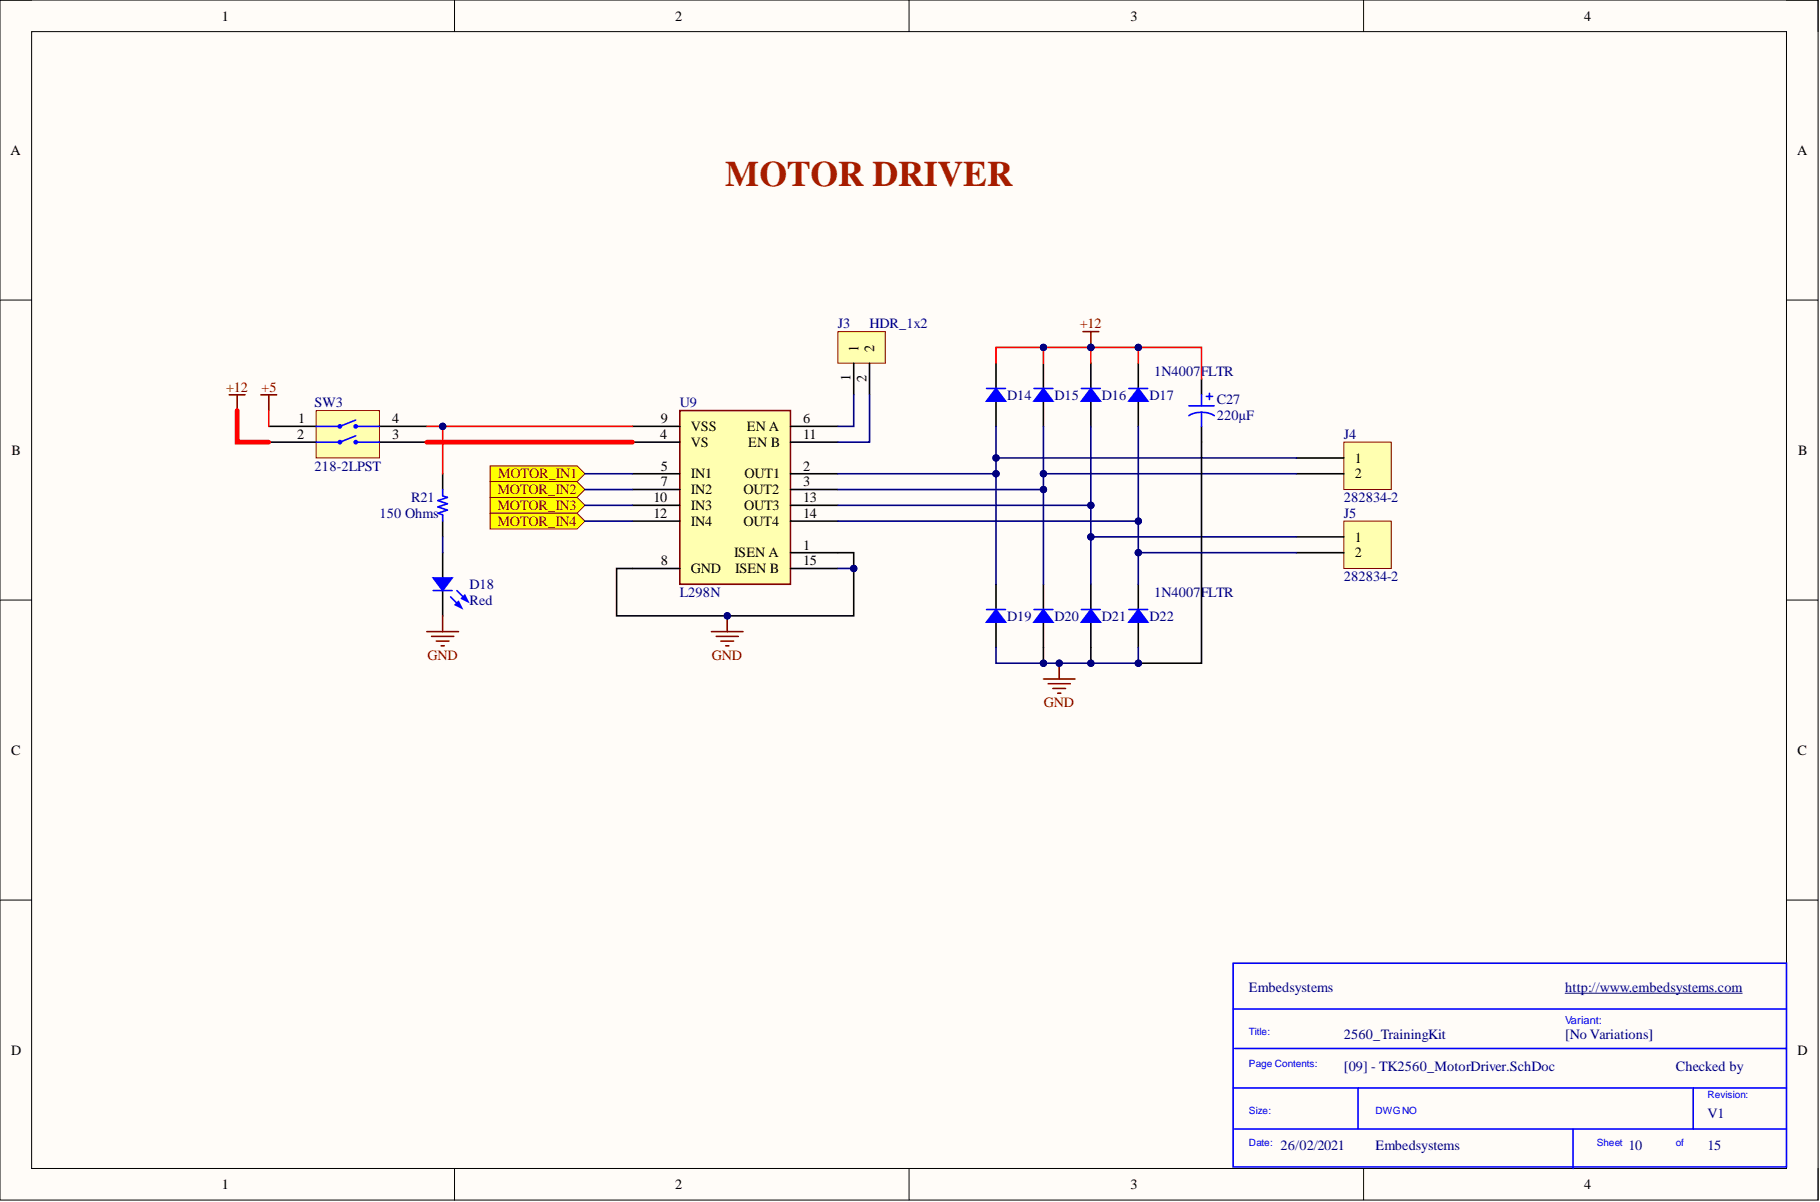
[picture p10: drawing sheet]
<svg xmlns="http://www.w3.org/2000/svg" width="292mm" height="193mm" viewBox="0 0 292 193" stroke-linecap="round" stroke-linejoin="round" font-family="sans-serif">
<defs><g id="words">
<text font-size="5.7" fill="#a61c00" x="116.4" y="29.8">MOTOR DRIVER</text>
<g font-size="2.3">
<text x="35.6" y="3.3">1</text>
<text x="108.3" y="3.3">2</text>
<text x="181.4" y="3.3">3</text>
<text x="254.2" y="3.3">4</text>
<text x="1.7" y="24.8">A</text>
<text x="288.4" y="24.8">A</text>
<text x="137.8" y="56.5" transform="rotate(-90 137.8 56.5)">1</text>
<text x="140.3" y="56.5" transform="rotate(-90 140.3 56.5)">2</text>
<text x="136.5" y="61.2" transform="rotate(-90 136.5 61.2)">1</text>
<text x="139" y="61.4" transform="rotate(-90 139 61.4)">2</text>
<text x="47.7" y="70.5">2</text>
<text x="47.9" y="67.9">1</text>
<text x="62.9" y="70.5">3</text>
<text x="62.9" y="67.9">4</text>
<text x="106" y="70.5">4</text>
<text x="106.1" y="67.9">9</text>
<text x="110.9" y="69.2">VSS</text>
<text x="110.9" y="71.7">VS</text>
<text x="119.8" y="69.2">EN A</text>
<text x="120.1" y="71.7">EN B</text>
<text x="128.9" y="67.9">6</text>
<text x="128.9" y="70.5">11</text>
<text x="1.9" y="73">B</text>
<text x="106.1" y="75.5">5</text>
<text x="110.9" y="76.8">IN1</text>
<text x="119.5" y="76.8">OUT1</text>
<text x="128.9" y="75.5">2</text>
<text x="217.5" y="74.3">1</text>
<text x="217.5" y="76.8">2</text>
<text x="288.6" y="73">B</text>
<text x="104.9" y="80.6">10</text>
<text x="104.9" y="83.2">12</text>
<text x="106.1" y="78.1">7</text>
<text x="110.9" y="79.3">IN2</text>
<text x="110.9" y="81.9">IN3</text>
<text x="119.3" y="79.3">OUT2</text>
<text x="119.4" y="81.9">OUT3</text>
<text x="128.9" y="78.1">3</text>
<text x="128.9" y="80.6">13</text>
<text x="128.9" y="83.2">14</text>
<text x="110.9" y="84.4">IN4</text>
<text x="117.8" y="89.5">ISEN A</text>
<text x="119.3" y="84.4">OUT4</text>
<text x="128.9" y="88.2">1</text>
<text x="217.5" y="87">1</text>
<text x="217.5" y="89.5">2</text>
<text x="106.1" y="90.8">8</text>
<text x="110.9" y="92">GND</text>
<text x="118" y="92">ISEN B</text>
<text x="128.9" y="90.8">15</text>
<text x="1.8" y="121.2">C</text>
<text x="288.5" y="121.2">C</text>
<text x="1.8" y="169.3">D</text>
<text x="288.5" y="169.3">D</text>
<text x="35.6" y="190.9">1</text>
<text x="108.3" y="190.9">2</text>
<text x="181.4" y="190.9">3</text>
<text x="254.2" y="190.9">4</text>
</g>
<g font-size="2.3" fill="#000080">
<text x="134.5" y="52.7">J3</text>
<text x="139.6" y="52.7">HDR_1x2</text>
<text x="50.5" y="65.4">SW3</text>
<text x="109.1" y="65.4">U9</text>
<text x="161.6" y="64.1">D14</text>
<text x="169.2" y="64.1">D15</text>
<text x="176.9" y="64.1">D16</text>
<text x="184.5" y="64.1">D17</text>
<text x="185.2" y="60.3">1N4007FLTR</text>
<text x="195.3" y="64.9">C27</text>
<text x="195.3" y="67.4">220µF</text>
<text x="215.7" y="70.5">J4</text>
<text x="50.5" y="75.5">218-2LPST</text>
<text x="60.9" y="83.2">150 Ohms</text>
<text x="66" y="80.6">R21</text>
<text x="215.7" y="80.6">282834-2</text>
<text x="215.7" y="83.2">J5</text>
<text x="75.4" y="94.6">D18</text>
<text x="109.1" y="95.8">L298N</text>
<text x="185.2" y="95.8">1N4007FLTR</text>
<text x="215.7" y="93.3">282834-2</text>
<text x="75.4" y="97.1">Red</text>
<text x="161.6" y="99.6">D19</text>
<text x="169.2" y="99.6">D20</text>
<text x="176.9" y="99.6">D21</text>
<text x="184.5" y="99.6">D22</text>
<text x="200.5" y="159.2">Embedsystems</text>
<text x="251.2" y="159.2">http://www.embedsystems.com</text>
<text x="215.7" y="166.8">2560_TrainingKit</text>
<text x="251.2" y="166.8">[No Variations]</text>
<text x="215.7" y="171.9">[09] - TK2560_MotorDriver.SchDoc</text>
<text x="269" y="171.9">Checked by</text>
<text x="274" y="179.5">V1</text>
<text x="205.5" y="184.5">26/02/2021</text>
<text x="220.7" y="184.5">Embedsystems</text>
<text x="261.3" y="184.5">10</text>
<text x="274" y="184.5">15</text>
</g>
<g font-size="2.3" fill="#800000">
<text x="173.3" y="52.7">+12</text>
<text x="36.3" y="62.9">+12</text>
<text x="42" y="62.9">+5</text>
<text x="79.9" y="76.8">MOTOR_IN1</text>
<text x="79.8" y="79.3">MOTOR_IN2</text>
<text x="79.8" y="81.9">MOTOR_IN3</text>
<text x="79.8" y="84.4">MOTOR_IN4</text>
<text x="68.6" y="106">GND</text>
<text x="114.3" y="106">GND</text>
<text x="167.6" y="113.6">GND</text>
</g>
<text font-size="1.8" fill="#00f" x="251.2" y="164.4">Variant:</text>
<g font-size="1.6" fill="#00f">
<text x="200.5" y="166.2">Title:</text>
<text x="200.5" y="171.3">Page Contents:</text>
<text x="200.5" y="178.9">Size:</text>
<text x="220.7" y="178.9">DWGNO</text>
<text x="274" y="176.4">Revision:</text>
<text x="200.5" y="184">Date:</text>
<text x="256.3" y="184">Sheet</text>
<text x="269" y="184">of</text>
</g>
</g></defs>
<path d="M0 0h291.8v192.7h-291.8z" fill-rule="evenodd" fill="#fffcf8"/>
<path d="M0 0h291.8v192.7h-291.8z" fill="none" stroke="#000" stroke-width=".16"/>
<path d="M5.1 5.1h281.6v182.5h-281.6z" fill-rule="evenodd" fill="#fffcf8"/>
<g fill="none" stroke="#000" stroke-width=".16">
<path d="M0 0h5.1M5.1 5.1h281.6v182.5h-281.6zM72.9 0v5.1M145.9 0v5.1M218.8 0v5.1M286.7 0h5.1v5.1M0 48.2h5.1M286.7 48.2h5.1M0 96.3h5.1M286.7 96.3h5.1M0 144.5h5.1M286.7 144.5h5.1"/>
<path d="M72.9 187.6v5.1M145.9 187.6v5.1M218.8 187.6v5.1M291.8 187.6v5.1"/>
</g>
<path d="M197.9 154.6h88.8v32.7h-88.8zM197.9 162h88.8M197.9 174.7h88.8M198.2 168.3h88.5M218 174.7v6.6M271.8 174.7v6.6M198.2 181.3h88.5M252.5 181.3v6.3" fill="none" stroke="#00f" stroke-width=".25"/>
<path d="M251.2 159.5h28.4" fill="none" stroke="#000080" stroke-width=".16"/>
<path d="M109.1 65.9h17.8v27.9h-17.8z" fill-rule="evenodd" fill="#ffffb0"/>
<path d="M109.1 65.9h17.8v27.9h-17.8zM116.7 98.9v2.5M114.2 101.4h5.1M114.9 102.2h3.6M115.7 102.9h2M116.5 103.7h.5" fill="none" stroke="#800000" stroke-width=".25"/>
<g fill="none" stroke="#000" stroke-width=".25">
<path d="M101.5 76.1h7.6M101.5 78.6h7.6M101.5 68.4h7.6M101.5 71h7.6M126.9 76.1h7.6M126.9 78.6h7.6M126.9 68.4h7.6M126.9 71h7.6M101.5 81.1h7.6M101.5 83.7h7.6M101.5 91.3h7.6M126.9 81.1h7.6"/>
<path d="M126.9 83.7h7.6M126.9 91.3h7.6M126.9 88.7h7.6"/>
</g>
<circle cx="116.7" cy="98.9" r=".51" fill="#000080"/>
<circle cx="116.7" cy="98.9" r=".51" fill="none" stroke="#000080" stroke-width=".16"/>
<path d="M159.9 58.3v4.1M159.9 64.4v4" fill="none" stroke="#000" stroke-width=".25"/>
<path d="M158.3 62.4h3.1" fill="none" stroke="#00f" stroke-width=".25"/>
<path d="M159.9 62.4l1.5 2h-3.1z" fill="#00f"/>
<path d="M159.9 62.4l1.5 2h-3.1zM165.9 62.4h3.1" fill="none" stroke="#00f" stroke-width=".25"/>
<path d="M167.5 58.3v4.1M167.5 64.4v4" fill="none" stroke="#000" stroke-width=".25"/>
<path d="M167.5 62.4l1.5 2h-3.1z" fill="#00f"/>
<path d="M167.5 62.4l1.5 2h-3.1zM173.6 62.4h3" fill="none" stroke="#00f" stroke-width=".25"/>
<path d="M175.1 58.3v4.1M175.1 64.4v4" fill="none" stroke="#000" stroke-width=".25"/>
<path d="M175.1 62.4l1.5 2h-3z" fill="#00f"/>
<path d="M175.1 62.4l1.5 2h-3zM181.2 62.4h3" fill="none" stroke="#00f" stroke-width=".25"/>
<path d="M182.7 58.3v4.1M182.7 64.4v4" fill="none" stroke="#000" stroke-width=".25"/>
<path d="M182.7 62.4l1.5 2h-3z" fill="#00f"/>
<path d="M182.7 62.4l1.5 2h-3zM158.3 97.9h3.1" fill="none" stroke="#00f" stroke-width=".25"/>
<path d="M159.9 93.8v4.1M159.9 99.9v4" fill="none" stroke="#000" stroke-width=".25"/>
<path d="M159.9 97.9l1.5 2h-3.1z" fill="#00f"/>
<path d="M159.9 97.9l1.5 2h-3.1zM165.9 97.9h3.1" fill="none" stroke="#00f" stroke-width=".25"/>
<path d="M167.5 93.8v4.1M167.5 99.9v4" fill="none" stroke="#000" stroke-width=".25"/>
<path d="M167.5 97.9l1.5 2h-3.1z" fill="#00f"/>
<path d="M167.5 97.9l1.5 2h-3.1zM173.6 97.9h3" fill="none" stroke="#00f" stroke-width=".25"/>
<path d="M175.1 93.8v4.1M175.1 99.9v4" fill="none" stroke="#000" stroke-width=".25"/>
<path d="M175.1 97.9l1.5 2h-3z" fill="#00f"/>
<path d="M175.1 97.9l1.5 2h-3zM181.2 97.9h3" fill="none" stroke="#00f" stroke-width=".25"/>
<path d="M182.7 93.8v4.1M182.7 99.9v4" fill="none" stroke="#000" stroke-width=".25"/>
<path d="M182.7 97.9l1.5 2h-3z" fill="#00f"/>
<path d="M182.7 97.9l1.5 2h-3z" fill="none" stroke="#00f" stroke-width=".25"/>
<path d="M167.5 109h5M168.2 109.8h3.6M169 110.5h2M169.7 111.3h.6M170 106.5v2.5" fill="none" stroke="#800000" stroke-width=".25"/>
<circle cx="170" cy="106.5" r=".51" fill="#000080"/>
<circle cx="170" cy="106.5" r=".51" fill="none" stroke="#000080" stroke-width=".16"/>
<path d="M192.8 60.8v2.6M192.8 68.4v2.6" fill="none" stroke="#000" stroke-width=".25"/>
<path d="M190.8 66.7a4 4 0 0 1 4.1 0M190.8 65.2h4.1M192.8 63.4v1.8M192.8 66.2v2.2M193.6 63.6h1M194.1 63.1v1" fill="none" stroke="#00f" stroke-width=".25"/>
<path d="M215.7 71h7.6v7.6h-7.6z" fill-rule="evenodd" fill="#ffffb0"/>
<path d="M215.7 71h7.6v7.6h-7.6z" fill="none" stroke="#800000" stroke-width=".16"/>
<path d="M208.1 73.5h7.6M208.1 76.1h7.6" fill="none" stroke="#000" stroke-width=".25"/>
<path d="M215.7 83.7h7.6v7.6h-7.6z" fill-rule="evenodd" fill="#ffffb0"/>
<path d="M215.7 83.7h7.6v7.6h-7.6z" fill="none" stroke="#800000" stroke-width=".16"/>
<path d="M208.1 86.2h7.6M208.1 88.7h7.6" fill="none" stroke="#000" stroke-width=".25"/>
<path d="M173.8 53.2h2.5M175.1 53.2v2.6" fill="none" stroke="#800000" stroke-width=".25"/>
<circle cx="175.1" cy="55.8" r=".51" fill="#000080"/>
<circle cx="175.1" cy="55.8" r=".51" fill="none" stroke="#000080" stroke-width=".16"/>
<path d="M50.7 65.9h10.2v7.6h-10.2z" fill-rule="evenodd" fill="#ffffb0"/>
<path d="M50.7 65.9h10.2v7.6h-10.2z" fill="none" stroke="#800000" stroke-width=".16"/>
<path d="M43.1 68.4h7.6M43.1 71h7.6M60.9 68.4h7.6M60.9 71h7.6" fill="none" stroke="#000" stroke-width=".25"/>
<path d="M57.1 67.4l-2.5 1h-3.9M57.1 68.4h3.8" fill="none" stroke="#00f" stroke-width=".25"/>
<circle cx="54.6" cy="68.5" r=".25" fill="#00f"/>
<circle cx="54.6" cy="68.5" r=".25" fill="none" stroke="#00f" stroke-width=".25"/>
<circle cx="57.1" cy="68.5" r=".25" fill="#00f"/>
<g fill="none" stroke="#00f" stroke-width=".25">
<path d="M57.1 70l-2.5 1h-3.9M57.1 71h3.8"/>
<circle cx="57.1" cy="68.5" r=".25"/>
</g>
<circle cx="54.6" cy="71" r=".25" fill="#00f"/>
<circle cx="54.6" cy="71" r=".25" fill="none" stroke="#00f" stroke-width=".25"/>
<circle cx="57.1" cy="71" r=".25" fill="#00f"/>
<g fill="none" stroke="#00f" stroke-width=".25">
<path d="M69.5 94.8h3.1"/>
<circle cx="57.1" cy="71" r=".25"/>
</g>
<path d="M36.8 63.4h2.5M38.1 63.4v2.5M41.9 63.4h2.5M43.1 63.4v2.5" fill="none" stroke="#800000" stroke-width=".25"/>
<path d="M71 88.7v4.1M71 94.8v4.1" fill="none" stroke="#000" stroke-width=".25"/>
<path d="M69.5 92.8h3.1l-1.6 2z" fill="#00f"/>
<path d="M69.5 92.8h3.1l-1.6 2zM73.3 94.8l1.3 1.3" fill="none" stroke="#00f" stroke-width=".25"/>
<path d="M74.1 96.1l.5-.5 .5 1z" fill="#00f"/>
<path d="M72.3 95.8l1.5 1.5M74.1 96.1l.5-.5 .5 1z" fill="none" stroke="#00f" stroke-width=".25"/>
<path d="M73.1 97.1l.5-.5 .5 1z" fill="#00f"/>
<path d="M71 78.6v1l.8 .3-1.5 .5 1.5 .5-1.5 .5 1.5 .5-1.5 .5 .7 .2v1.1M73.1 97.1l.5-.5 .5 1z" fill="none" stroke="#00f" stroke-width=".25"/>
<path d="M71 76.1v2.5M71 83.7v2.5" fill="none" stroke="#000" stroke-width=".25"/>
<path d="M71 98.9v2.5M68.5 101.4h5.1M69.3 102.2h3.5M70 102.9h2.1M70.8 103.7h.5" fill="none" stroke="#800000" stroke-width=".25"/>
<path d="M134.5 53.2h7.6v5.1h-7.6z" fill-rule="evenodd" fill="#ffffb0"/>
<path d="M134.5 53.2h7.6v5.1h-7.6z" fill="none" stroke="#800000" stroke-width=".16"/>
<path d="M137 58.3v5.1M139.6 58.3v5.1" fill="none" stroke="#000" stroke-width=".25"/>
<path d="M78.7 74.8h13.9l1.3 1.3-1.3 1.2h-13.9z" fill-rule="evenodd" fill="#ff0"/>
<path d="M78.7 74.8h13.9l1.3 1.3-1.3 1.2h-13.9z" fill="none" stroke="#800000" stroke-width=".16"/>
<path d="M78.7 77.3h13.9l1.3 1.3-1.3 1.3h-13.9z" fill-rule="evenodd" fill="#ff0"/>
<path d="M78.7 77.3h13.9l1.3 1.3-1.3 1.3h-13.9z" fill="none" stroke="#800000" stroke-width=".16"/>
<path d="M78.7 79.9h13.9l1.3 1.2-1.3 1.3h-13.9z" fill-rule="evenodd" fill="#ff0"/>
<path d="M78.7 79.9h13.9l1.3 1.2-1.3 1.3h-13.9z" fill="none" stroke="#800000" stroke-width=".16"/>
<path d="M78.7 82.4h13.9l1.3 1.3-1.3 1.2h-13.9z" fill-rule="evenodd" fill="#ff0"/>
<path d="M78.7 82.4h13.9l1.3 1.3-1.3 1.2h-13.9z" fill="none" stroke="#800000" stroke-width=".16"/>
<path d="M182.7 68.4v25.4" fill="none" stroke="#000080" stroke-width=".25"/>
<circle cx="182.7" cy="83.7" r=".51" fill="#000080"/>
<circle cx="182.7" cy="83.7" r=".51" fill="none" stroke="#000080" stroke-width=".16"/>
<circle cx="182.7" cy="88.7" r=".51" fill="#000080"/>
<circle cx="182.7" cy="88.7" r=".51" fill="none" stroke="#000080" stroke-width=".16"/>
<path d="M38.1 65.9v5.1h5M68.5 71h33" fill="none" stroke="#f00" stroke-width=".76"/>
<path d="M68.5 68.4h33" fill="none" stroke="#f00" stroke-width=".25"/>
<circle cx="71" cy="68.4" r=".51" fill="#000080"/>
<circle cx="71" cy="68.4" r=".51" fill="none" stroke="#000080" stroke-width=".16"/>
<path d="M93.9 78.6h7.6M93.9 76.1h7.6M93.9 83.7h7.6M93.9 81.1h7.6" fill="none" stroke="#000080" stroke-width=".25"/>
<path d="M134.5 88.7h2.5v10.2h-38v-7.6h2.5" fill="none" stroke="#000" stroke-width=".25"/>
<circle cx="116.7" cy="98.9" r=".51" fill="#000080"/>
<circle cx="116.7" cy="98.9" r=".51" fill="none" stroke="#000080" stroke-width=".16"/>
<circle cx="137" cy="91.3" r=".51" fill="#000080"/>
<circle cx="137" cy="91.3" r=".51" fill="none" stroke="#000080" stroke-width=".16"/>
<path d="M134.5 91.3h2.5" fill="none" stroke="#000080" stroke-width=".25"/>
<circle cx="137" cy="91.3" r=".51" fill="#000080"/>
<circle cx="137" cy="91.3" r=".51" fill="none" stroke="#000080" stroke-width=".16"/>
<path d="M134.5 83.7h48.2" fill="none" stroke="#000080" stroke-width=".25"/>
<circle cx="182.7" cy="83.7" r=".51" fill="#000080"/>
<circle cx="182.7" cy="83.7" r=".51" fill="none" stroke="#000080" stroke-width=".16"/>
<path d="M134.5 81.1h40.6" fill="none" stroke="#000080" stroke-width=".25"/>
<circle cx="175.1" cy="81.1" r=".51" fill="#000080"/>
<circle cx="175.1" cy="81.1" r=".51" fill="none" stroke="#000080" stroke-width=".16"/>
<path d="M134.5 78.6h33" fill="none" stroke="#000080" stroke-width=".25"/>
<circle cx="167.5" cy="78.6" r=".51" fill="#000080"/>
<circle cx="167.5" cy="78.6" r=".51" fill="none" stroke="#000080" stroke-width=".16"/>
<path d="M134.5 76.1h25.4" fill="none" stroke="#000080" stroke-width=".25"/>
<circle cx="159.9" cy="76.1" r=".51" fill="#000080"/>
<circle cx="159.9" cy="76.1" r=".51" fill="none" stroke="#000080" stroke-width=".16"/>
<path d="M137 63.4v5h-2.5M139.6 63.4v7.6h-5.1M159.9 103.9v2.6h22.8v-2.6" fill="none" stroke="#000080" stroke-width=".25"/>
<circle cx="167.5" cy="106.5" r=".51" fill="#000080"/>
<circle cx="167.5" cy="106.5" r=".51" fill="none" stroke="#000080" stroke-width=".16"/>
<circle cx="170" cy="106.5" r=".51" fill="#000080"/>
<circle cx="170" cy="106.5" r=".51" fill="none" stroke="#000080" stroke-width=".16"/>
<circle cx="175.1" cy="106.5" r=".51" fill="#000080"/>
<circle cx="175.1" cy="106.5" r=".51" fill="none" stroke="#000080" stroke-width=".16"/>
<circle cx="182.7" cy="106.5" r=".51" fill="#000080"/>
<circle cx="182.7" cy="106.5" r=".51" fill="none" stroke="#000080" stroke-width=".16"/>
<path d="M159.9 73.5h48.2" fill="none" stroke="#000080" stroke-width=".25"/>
<circle cx="159.9" cy="73.5" r=".51" fill="#000080"/>
<circle cx="159.9" cy="73.5" r=".51" fill="none" stroke="#000080" stroke-width=".16"/>
<path d="M159.9 58.3v-2.5h22.8v2.5" fill="none" stroke="#f00" stroke-width=".25"/>
<circle cx="167.5" cy="55.8" r=".51" fill="#000080"/>
<circle cx="167.5" cy="55.8" r=".51" fill="none" stroke="#000080" stroke-width=".16"/>
<circle cx="175.1" cy="55.8" r=".51" fill="#000080"/>
<circle cx="175.1" cy="55.8" r=".51" fill="none" stroke="#000080" stroke-width=".16"/>
<circle cx="182.7" cy="55.8" r=".51" fill="#000080"/>
<circle cx="182.7" cy="55.8" r=".51" fill="none" stroke="#000080" stroke-width=".16"/>
<path d="M167.5 76.1h40.6" fill="none" stroke="#000080" stroke-width=".25"/>
<circle cx="167.5" cy="76.1" r=".51" fill="#000080"/>
<circle cx="167.5" cy="76.1" r=".51" fill="none" stroke="#000080" stroke-width=".16"/>
<path d="M175.1 86.2h33" fill="none" stroke="#000080" stroke-width=".25"/>
<circle cx="175.1" cy="86.2" r=".51" fill="#000080"/>
<circle cx="175.1" cy="86.2" r=".51" fill="none" stroke="#000080" stroke-width=".16"/>
<path d="M192.8 71v35.5h-10.1" fill="none" stroke="#000" stroke-width=".25"/>
<circle cx="182.7" cy="106.5" r=".51" fill="#000080"/>
<circle cx="182.7" cy="106.5" r=".51" fill="none" stroke="#000080" stroke-width=".16"/>
<path d="M182.7 88.7h25.4" fill="none" stroke="#000080" stroke-width=".25"/>
<circle cx="182.7" cy="88.7" r=".51" fill="#000080"/>
<circle cx="182.7" cy="88.7" r=".51" fill="none" stroke="#000080" stroke-width=".16"/>
<path d="M182.7 55.8h10.1v5" fill="none" stroke="#f00" stroke-width=".25"/>
<circle cx="182.7" cy="55.8" r=".51" fill="#000080"/>
<circle cx="182.7" cy="55.8" r=".51" fill="none" stroke="#000080" stroke-width=".16"/>
<path d="M43.1 65.9v2.5M71 68.4v7.7" fill="none" stroke="#f00" stroke-width=".25"/>
<path d="M71 86.2v2.5" fill="none" stroke="#000080" stroke-width=".25"/>
<circle cx="71" cy="68.4" r=".51" fill="#000080"/>
<circle cx="71" cy="68.4" r=".51" fill="none" stroke="#000080" stroke-width=".16"/>
<path d="M159.9 68.4v25.4" fill="none" stroke="#000080" stroke-width=".25"/>
<circle cx="159.9" cy="73.5" r=".51" fill="#000080"/>
<circle cx="159.9" cy="73.5" r=".51" fill="none" stroke="#000080" stroke-width=".16"/>
<circle cx="159.9" cy="76.1" r=".51" fill="#000080"/>
<circle cx="159.9" cy="76.1" r=".51" fill="none" stroke="#000080" stroke-width=".16"/>
<path d="M167.5 103.9v2.6" fill="none" stroke="#000" stroke-width=".25"/>
<circle cx="167.5" cy="106.5" r=".51" fill="#000080"/>
<circle cx="167.5" cy="106.5" r=".51" fill="none" stroke="#000080" stroke-width=".16"/>
<path d="M167.5 68.4v25.4" fill="none" stroke="#000080" stroke-width=".25"/>
<circle cx="167.5" cy="78.6" r=".51" fill="#000080"/>
<circle cx="167.5" cy="78.6" r=".51" fill="none" stroke="#000080" stroke-width=".16"/>
<circle cx="167.5" cy="76.1" r=".51" fill="#000080"/>
<circle cx="167.5" cy="76.1" r=".51" fill="none" stroke="#000080" stroke-width=".16"/>
<path d="M167.5 55.8v2.5" fill="none" stroke="#f00" stroke-width=".25"/>
<circle cx="167.5" cy="55.8" r=".51" fill="#000080"/>
<circle cx="167.5" cy="55.8" r=".51" fill="none" stroke="#000080" stroke-width=".16"/>
<path d="M175.1 103.9v2.6" fill="none" stroke="#000" stroke-width=".25"/>
<circle cx="175.1" cy="106.5" r=".51" fill="#000080"/>
<circle cx="175.1" cy="106.5" r=".51" fill="none" stroke="#000080" stroke-width=".16"/>
<path d="M175.1 68.4v25.4" fill="none" stroke="#000080" stroke-width=".25"/>
<circle cx="175.1" cy="81.1" r=".51" fill="#000080"/>
<circle cx="175.1" cy="81.1" r=".51" fill="none" stroke="#000080" stroke-width=".16"/>
<circle cx="175.1" cy="86.2" r=".51" fill="#000080"/>
<circle cx="175.1" cy="86.2" r=".51" fill="none" stroke="#000080" stroke-width=".16"/>
<path d="M175.1 55.8v2.5" fill="none" stroke="#f00" stroke-width=".25"/>
<circle cx="175.1" cy="55.8" r=".51" fill="#000080"/>
<circle cx="175.1" cy="55.8" r=".51" fill="none" stroke="#000080" stroke-width=".16"/>
<use href="#words"/>
</svg>
